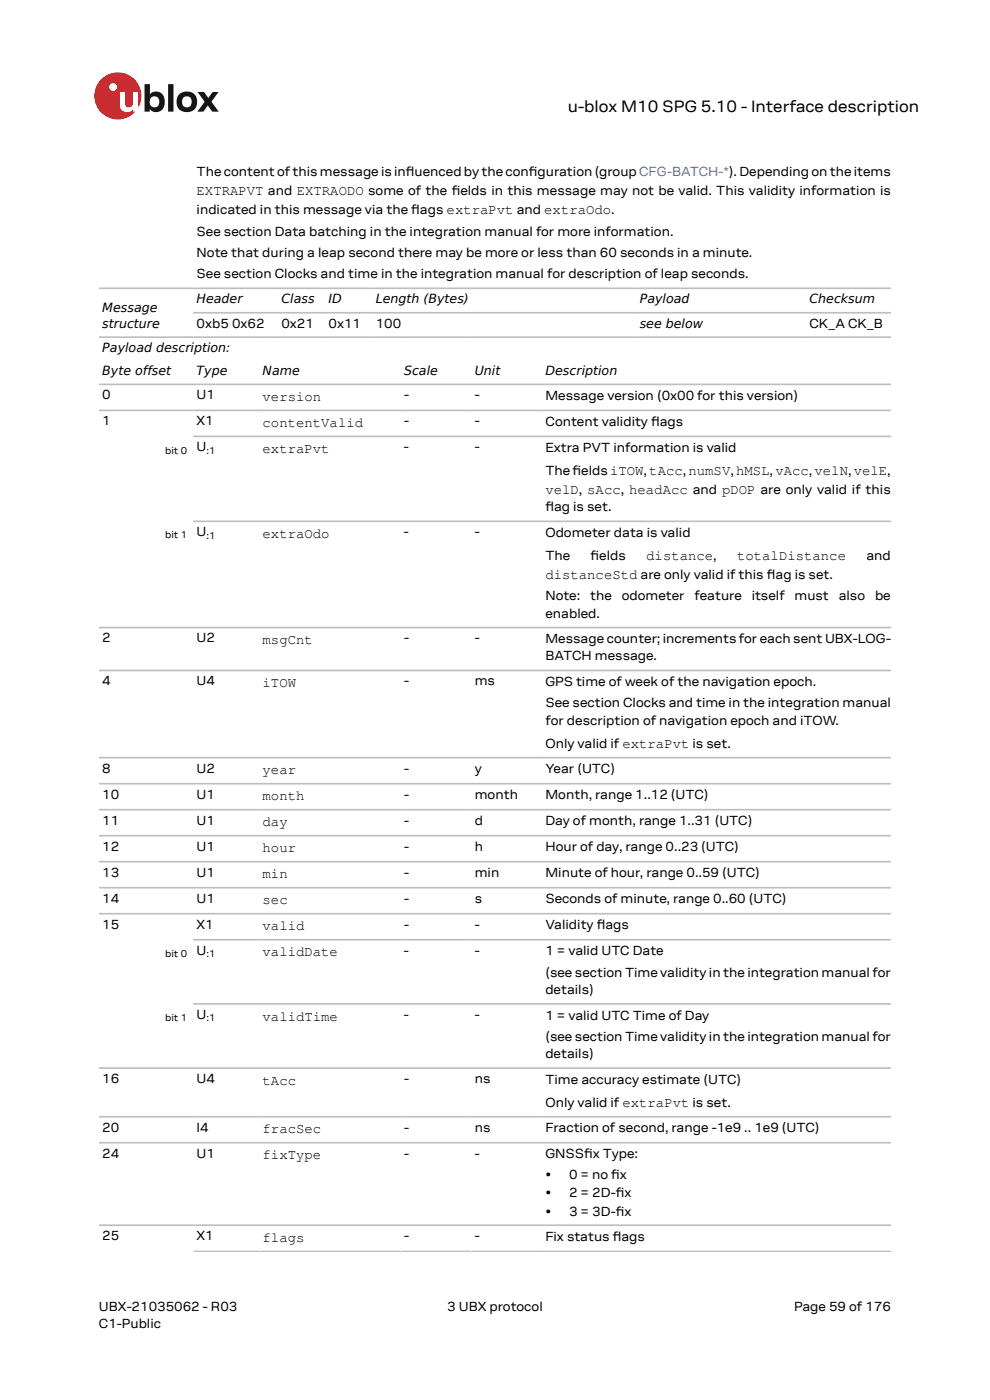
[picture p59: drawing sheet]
<svg xmlns="http://www.w3.org/2000/svg" width="210mm" height="297mm" viewBox="0 0 210 297" stroke-linecap="round" stroke-linejoin="round" font-family="sans-serif">
<defs><g id="words">
<text font-size="3.5" x="120.4" y="23.7">u-blox M10 SPG 5.10 - Interface description</text>
<g font-size="3">
<text x="41.7" y="41.5">EXTRAPVT and EXTRAODO some of the felds in this message may not be valid. This validity information is</text>
<text x="55.7" y="85.1">version</text>
<text x="55.7" y="90.6">contentValid</text>
<text x="55.7" y="96.1">extraPvt</text>
<text x="115.7" y="104.8">velD, sAcc, headAcc and pDOP are only valid if this</text>
<text x="55.7" y="114.1">extraOdo</text>
<text x="137.1" y="118.8">distance,</text>
<text x="156.4" y="118.8">totalDistance</text>
<text x="115.7" y="122.8">distanceStd are only valid if this fag is set.</text>
<text x="55.7" y="136.7">msgCnt</text>
<text x="55.7" y="145.8">iTOW</text>
<text x="55.7" y="164.3">year</text>
<text x="55.7" y="169.8">month</text>
<text x="55.7" y="175.3">day</text>
<text x="55.7" y="180.8">hour</text>
<text x="55.7" y="186.3">min</text>
<text x="55.7" y="191.9">sec</text>
<text x="55.7" y="197.4">valid</text>
<text x="55.7" y="202.9">validDate</text>
<text x="55.7" y="216.5">validTime</text>
<text x="55.7" y="230.1">tAcc</text>
<text x="55.7" y="240.4">fracSec</text>
<text x="55.7" y="246">fixType</text>
<text x="55.7" y="263.5">flags</text>
</g>
<g font-size="2.8">
<text x="41.7" y="37.4">Thecontentofthismessageisinfuencedbytheconfguration(groupCFG-BATCH-*).Dependingontheitems</text>
<text x="86.1" y="37.4">l</text>
<text x="95.8" y="41.5">i</text>
<text x="112.2" y="37.4">i</text>
<text x="41.7" y="45.5">indicated in this message via the fags extraPvt and extraOdo.</text>
<text x="87.2" y="45.5">l</text>
<text x="41.7" y="50">See section Data batching in the integration manual for more information.</text>
<text x="41.7" y="54.5">Note that during a leap second there may be more or less than 60 seconds in a minute.</text>
<text x="41.7" y="59">See section Clocks and time in the integration manual for description of leap seconds.</text>
<text x="41.7" y="69.5">0xb5 0x62</text>
<text x="59.7" y="69.5">0x21</text>
<text x="69.7" y="69.5">0x11</text>
<text x="79.7" y="69.5">100</text>
<text x="171.7" y="69.5">CK_A CK_B</text>
<text x="21.7" y="84.7">0</text>
<text x="41.7" y="84.7">U1</text>
<text x="85.7" y="84.7">-</text>
<text x="100.7" y="84.7">-</text>
<text x="115.7" y="84.9">Message version (0x00 for this version)</text>
<text x="21.7" y="90.2">1</text>
<text x="41.7" y="95.7">U</text>
<text x="41.7" y="90.2">X1</text>
<text x="85.7" y="95.7">-</text>
<text x="85.7" y="90.2">-</text>
<text x="100.7" y="95.7">-</text>
<text x="100.7" y="90.2">-</text>
<text x="115.7" y="95.9">Extra PVT information is valid</text>
<text x="115.7" y="90.4">Content validity fags</text>
<text x="138.1" y="90.4">l</text>
<text x="115.7" y="100.8">The f</text>
<text x="121.4" y="100.8">ieldsiTOW,tAcc,numSV,hMSL,vAcc,velN,velE,</text>
<text x="41.7" y="113.8">U</text>
<text x="85.7" y="113.8">-</text>
<text x="100.7" y="113.8">-</text>
<text x="115.7" y="108.5">f</text>
<text x="115.7" y="108.5">lag is set.</text>
<text x="115.7" y="113.9">Odometer data is valid</text>
<text x="115.7" y="118.8">The</text>
<text x="125.3" y="118.8">f</text>
<text x="125.3" y="118.8">ields</text>
<text x="183.8" y="118.8">and</text>
<text x="162.7" y="122.8">l</text>
<text x="115.7" y="127.3">Note:</text>
<text x="115.7" y="131">enabled.</text>
<text x="125.2" y="127.3">the</text>
<text x="131.9" y="127.3">odometer</text>
<text x="147.3" y="127.3">feature</text>
<text x="159.4" y="127.3">itself</text>
<text x="168.5" y="127.3">must</text>
<text x="177.9" y="127.3">also</text>
<text x="185.6" y="127.3">be</text>
<text x="21.7" y="136.3">2</text>
<text x="41.7" y="136.3">U2</text>
<text x="85.7" y="136.3">-</text>
<text x="100.7" y="136.3">-</text>
<text x="115.7" y="136.4">Message counter; increments for each sent UBX-LOG-</text>
<text x="115.7" y="140.1">BATCH message.</text>
<text x="21.7" y="145.4">4</text>
<text x="41.7" y="145.4">U4</text>
<text x="85.7" y="145.4">-</text>
<text x="100.7" y="145.4">ms</text>
<text x="115.7" y="145.5">GPS time of week of the navigation epoch.</text>
<text x="115.7" y="150.1">See section Clocks and time in the integration manual</text>
<text x="115.7" y="153.7">for description of navigation epoch and iTOW.</text>
<text x="115.7" y="158.6">Only valid if extraPvt is set.</text>
<text x="21.7" y="163.9">8</text>
<text x="41.7" y="163.9">U2</text>
<text x="85.7" y="163.9">-</text>
<text x="100.7" y="163.9">y</text>
<text x="115.7" y="164">Year (UTC)</text>
<text x="21.7" y="169.4">10</text>
<text x="41.7" y="169.4">U1</text>
<text x="85.7" y="169.4">-</text>
<text x="100.7" y="169.4">month</text>
<text x="115.7" y="169.6">Month, range 1..12 (UTC)</text>
<text x="21.7" y="174.9">11</text>
<text x="41.7" y="174.9">U1</text>
<text x="85.7" y="174.9">-</text>
<text x="100.7" y="174.9">d</text>
<text x="115.7" y="175.1">Day of month, range 1..31 (UTC)</text>
<text x="21.7" y="180.5">12</text>
<text x="21.7" y="186">13</text>
<text x="41.7" y="180.5">U1</text>
<text x="41.7" y="186">U1</text>
<text x="85.7" y="180.5">-</text>
<text x="85.7" y="186">-</text>
<text x="100.7" y="180.5">h</text>
<text x="100.7" y="186">min</text>
<text x="115.7" y="180.6">Hour of day, range 0..23 (UTC)</text>
<text x="21.7" y="191.5">14</text>
<text x="41.7" y="191.5">U1</text>
<text x="85.7" y="191.5">-</text>
<text x="100.7" y="191.5">s</text>
<text x="115.7" y="186.1">Minute of hour, range 0..59 (UTC)</text>
<text x="115.7" y="191.6">Seconds of minute, range 0..60 (UTC)</text>
<text x="21.7" y="197">15</text>
<text x="41.7" y="197">X1</text>
<text x="85.7" y="197">-</text>
<text x="100.7" y="197">-</text>
<text x="115.7" y="197.1">Validity fags</text>
<text x="126.6" y="197.1">l</text>
<text x="41.7" y="202.5">U</text>
<text x="85.7" y="202.5">-</text>
<text x="100.7" y="202.5">-</text>
<text x="115.7" y="202.7">1 = valid UTC Date</text>
<text x="115.7" y="207.2">(see section Time validity in the integration manual for</text>
<text x="115.7" y="210.8">details)</text>
<text x="41.7" y="216.1">U</text>
<text x="85.7" y="216.1">-</text>
<text x="100.7" y="216.1">-</text>
<text x="115.7" y="216.3">1 = valid UTC Time of Day</text>
<text x="115.7" y="220.8">(see section Time validity in the integration manual for</text>
<text x="115.7" y="224.5">details)</text>
<text x="21.7" y="229.8">16</text>
<text x="41.7" y="229.8">U4</text>
<text x="85.7" y="229.8">-</text>
<text x="100.7" y="229.8">ns</text>
<text x="115.7" y="229.9">Time accuracy estimate (UTC)</text>
<text x="115.7" y="234.8">Only valid if extraPvt is set.</text>
<text x="21.7" y="240.1">20</text>
<text x="21.7" y="245.6">24</text>
<text x="41.7" y="240.1">I4</text>
<text x="41.7" y="245.6">U1</text>
<text x="85.7" y="240.1">-</text>
<text x="85.7" y="245.6">-</text>
<text x="100.7" y="240.1">ns</text>
<text x="100.7" y="245.6">-</text>
<text x="115.7" y="240.2">Fraction of second, range -1e9 .. 1e9 (UTC)</text>
<text x="115.7" y="245.7">GNSSfx Type:</text>
<text x="123.9" y="245.7">i</text>
<text x="115.7" y="250.1">•</text>
<text x="120.7" y="250.1">0 = no f</text>
<text x="129.7" y="250.1">ix</text>
<text x="115.7" y="254">•</text>
<text x="115.7" y="257.9">•</text>
<text x="120.7" y="254">2 = 2D-fx</text>
<text x="120.7" y="257.9">3 = 3D-fx</text>
<text x="130.6" y="254">i</text>
<text x="130.6" y="257.9">i</text>
<text x="21.7" y="263.1">25</text>
<text x="41.7" y="263.1">X1</text>
<text x="85.7" y="263.1">-</text>
<text x="100.7" y="263.1">-</text>
<text x="115.7" y="263.2">Fix status fags</text>
<text x="130" y="263.2">l</text>
<text x="21" y="278">UBX-21035062 - R03</text>
<text x="21" y="281.8">C1-Public</text>
<text x="94.9" y="278">3 UBX protocol</text>
<text x="168.4" y="278">Page 59 of 176</text>
</g>
<g font-size="2.7">
<text x="41.7" y="64.4">Header</text>
<text x="59.7" y="64.4">Class</text>
<text x="69.7" y="64.4">ID</text>
<text x="79.7" y="64.4">Length (Bytes)</text>
<text x="135.7" y="64.4">Payload</text>
<text x="171.7" y="64.4">Checksum</text>
<text x="21.7" y="66.1">Message</text>
<text x="21.7" y="69.5">structure</text>
<text x="135.7" y="69.5">see below</text>
<text x="21.7" y="74.7">Payload description:</text>
<text x="21.7" y="79.6">Byte offset</text>
<text x="41.7" y="79.6">Type</text>
<text x="55.7" y="79.6">Name</text>
<text x="85.7" y="79.6">Scale</text>
<text x="100.7" y="79.6">Unit</text>
<text x="115.7" y="79.6">Description</text>
</g>
<g font-size="2.1">
<text x="35" y="96.3">bit 0</text>
<text x="43.8" y="96.3">:1</text>
<text x="35" y="114.1">bit 1</text>
<text x="43.8" y="114.3">:1</text>
<text x="35" y="203.1">bit 0</text>
<text x="43.8" y="203.1">:1</text>
<text x="35" y="216.5">bit 1</text>
<text x="43.8" y="216.7">:1</text>
</g>
</g></defs>
<circle cx="25" cy="20.4" r="5" fill="#ed2023"/>
<circle cx="24" cy="18.5" r=".83" fill="#fff"/>
<g fill="#151516">
<path d="M35.7 17.9h1.1v5.8h-1.1z"/>
<path d="M41.9 19.5h1.4l.9 1.3 .9-1.3h1.3l-1.6 2.1 1.6 2.1h-1.4l-.9-1.3-1 1.3h-1.2l1.5-2.1z"/>
<path d="M32 20.7a1.17 1.17 0 0 0-.1 1.5 1.17 1.17 0 0 0 1.4 .4 1.16 1.16 0 0 0 .4-1.6 1.16 1.16 0 0 0-1.7-.3zM30.7 17.9h1.1v2.1a1.82 1.82 0 0 1 2.2-.4 1.82 1.82 0 0 1 .9 2 1.83 1.83 0 0 1-1 2 1.83 1.83 0 0 1-2.1-.5v.6h-1.1z"/>
<path d="M38.9 20.7a1.18 1.18 0 0 0-.2 1.5 1.18 1.18 0 0 0 1.5 .4 1.18 1.18 0 0 0 .4-1.5 1.18 1.18 0 0 0-1.5-.5zM37.4 21.6a2.25 2.25 0 0 1 4.5 0 2.25 2.25 0 0 1-4.5 0z"/>
</g>
<path d="M25.4 19.5h1.1v2.5a.84 .84 0 0 0 1 .8 .84 .84 0 0 0 .7-1v-2.3h1.1v4.2h-1.1v-.5a1.59 1.59 0 0 1-1.8 .5 1.59 1.59 0 0 1-1-1.5z" fill="#fff"/>
<g fill="none" stroke="#bebebe" stroke-width=".35">
<path d="M21 61.2h168M21 71.5h168M41 66.4h148M21 81.5h168M21 87.1h168M41 92.6h148M41 110.6h148M21 133.1h168M21 142.2h168M21 160.7h168M21 166.3h168M21 171.8h168"/>
<path d="M21 177.3h168M21 182.8h168M21 188.3h168M21 193.8h168M41 199.4h148M41 213h148M21 226.6h168M21 236.9h168M21 242.4h168M21 259.9h168M41 265.4h148"/>
</g>
<use href="#words"/>
</svg>
